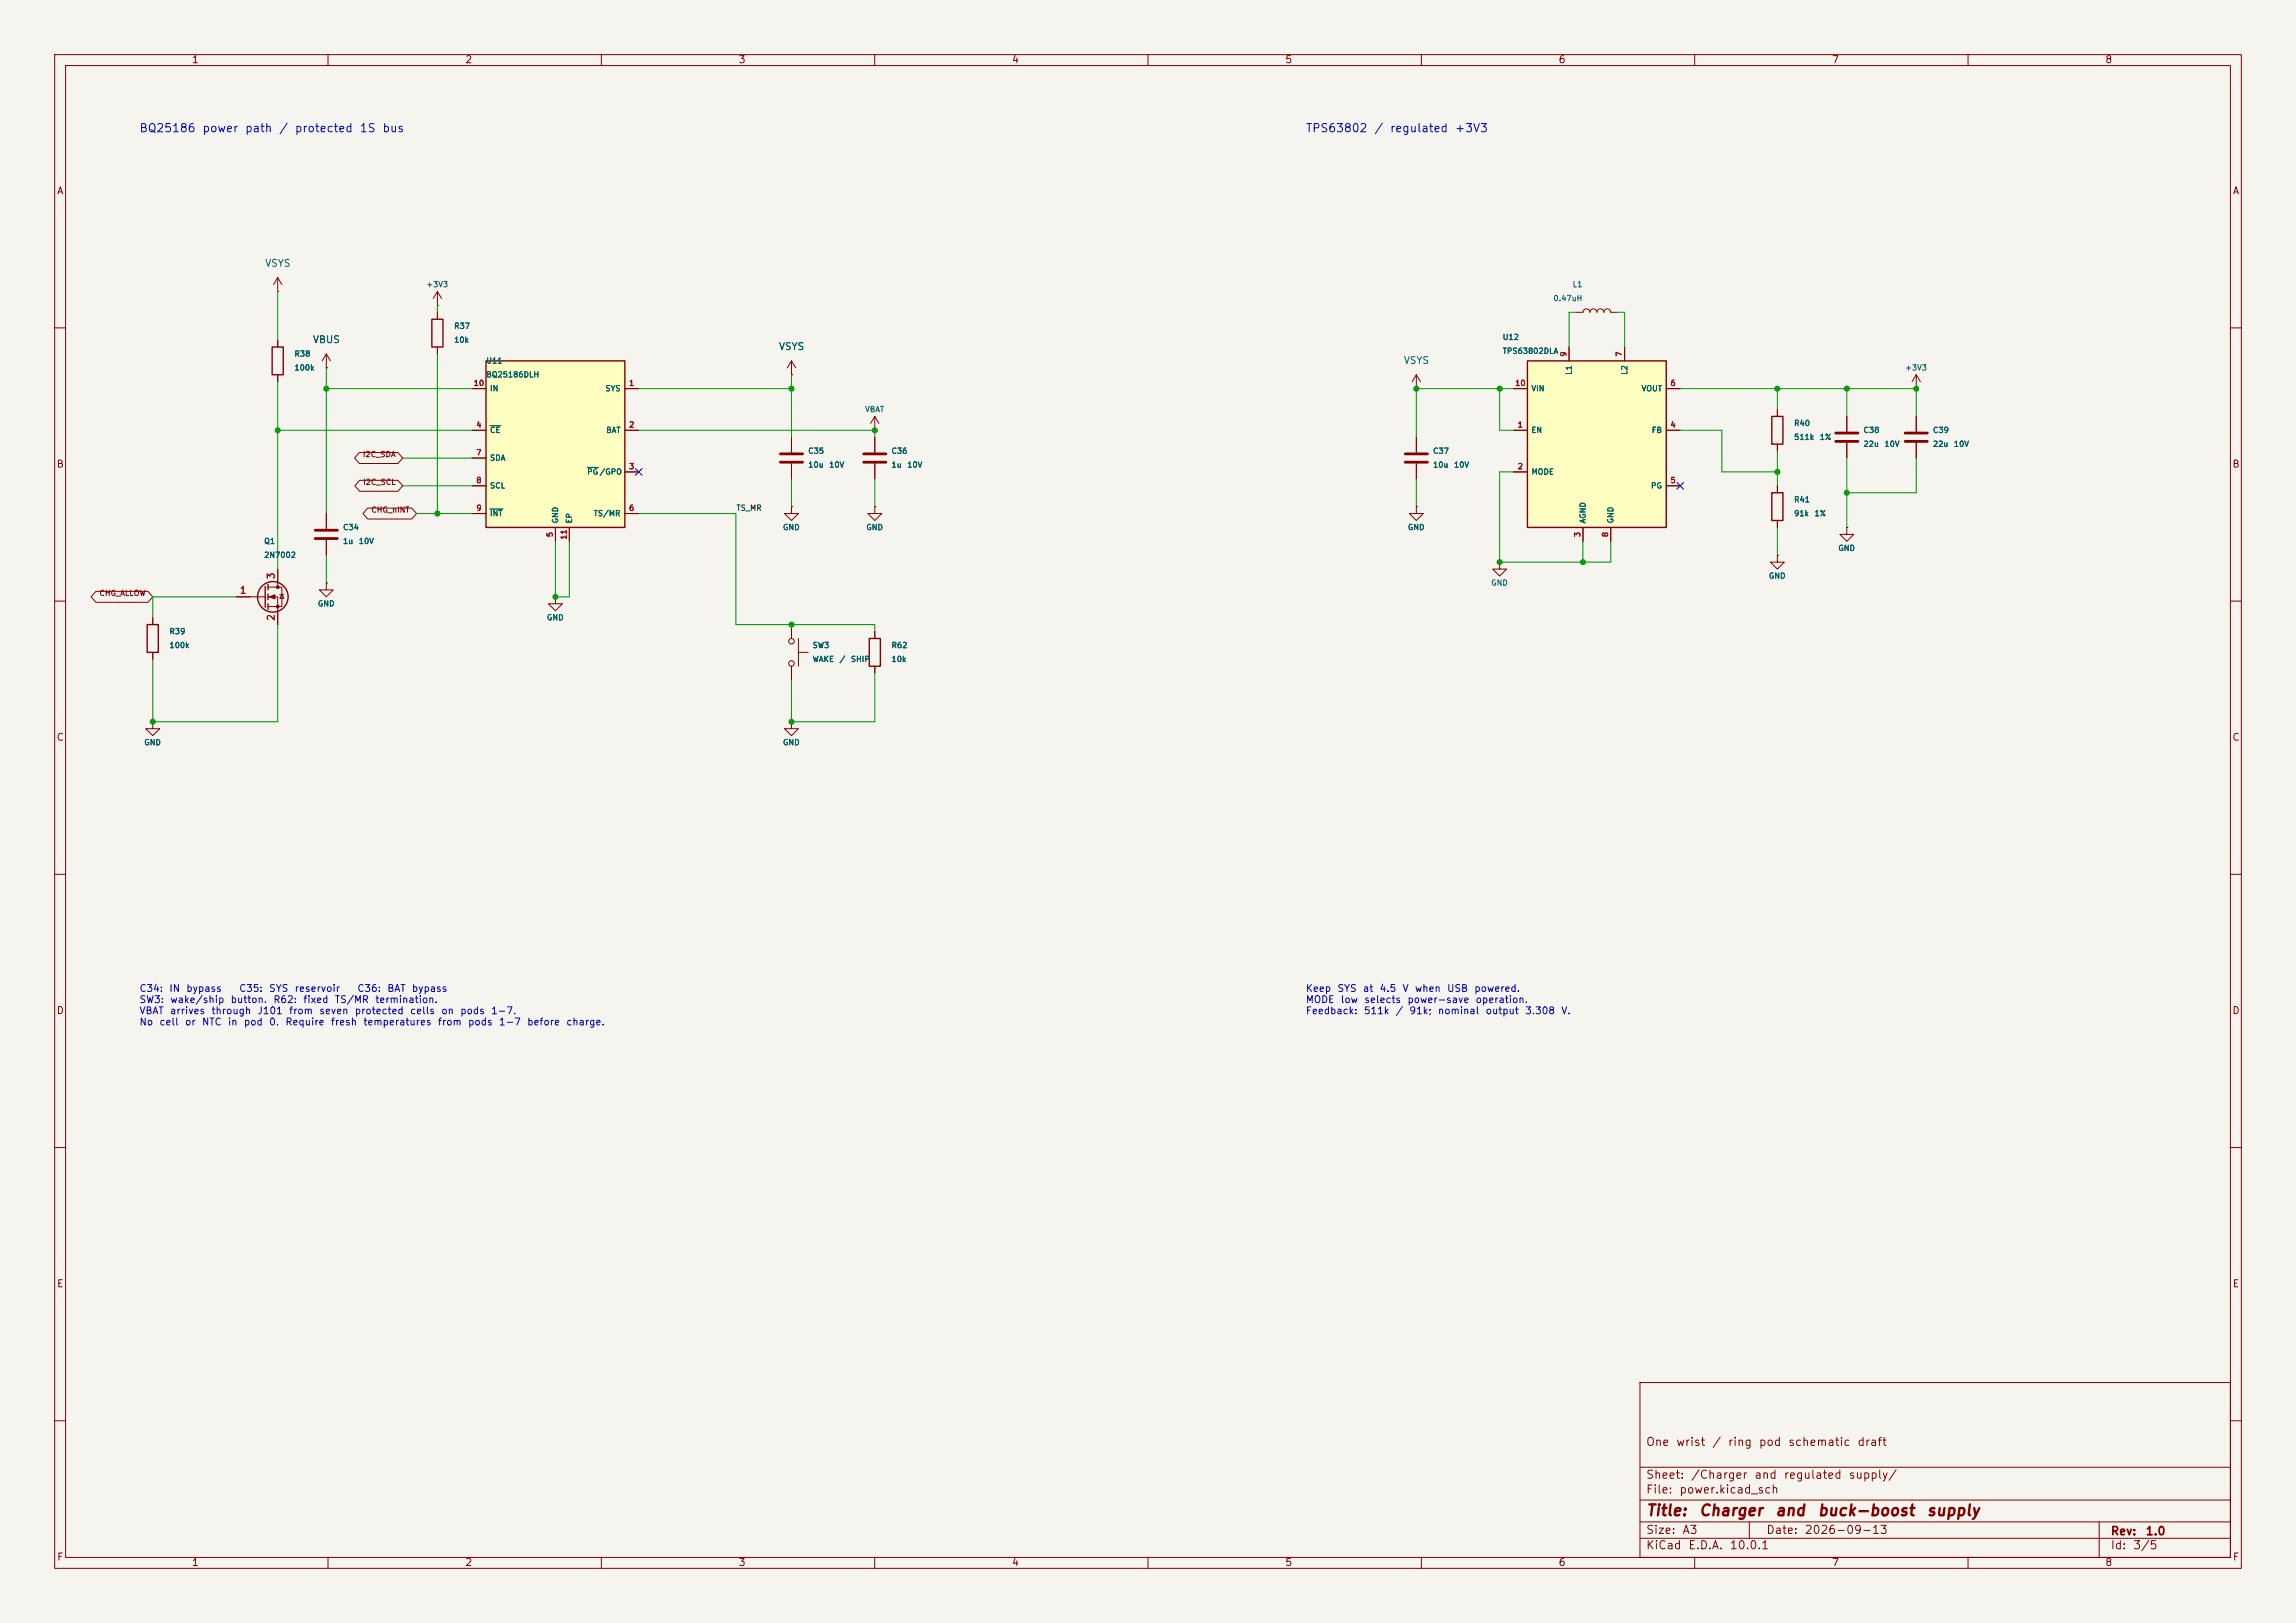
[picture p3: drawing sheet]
<svg xmlns="http://www.w3.org/2000/svg" width="420mm" height="297mm" viewBox="0 0 420 297" stroke-linecap="round" stroke-linejoin="round" font-family="sans-serif">
<defs><g id="words">
<g font-size="2" fill="#840000">
<text x="301" y="277.9">Title:</text>
<text x="310.6" y="277.9">Charger</text>
<text x="324.6" y="277.9">and</text>
<text x="332.3" y="277.9">buck-boost</text>
<text x="352.3" y="277.9">supply</text>
</g>
<g font-size="1.5" fill="#0000c2">
<text x="25.4" y="24.6">BQ25186</text>
<text x="36.9" y="24.6">power</text>
<text x="44.7" y="24.6">path</text>
<text x="50.9" y="24.6">/</text>
<text x="53.8" y="24.6">protected</text>
<text x="65.7" y="24.6">1S</text>
<text x="69.8" y="24.6">bus</text>
<text x="238.8" y="24.6">TPS63802</text>
<text x="251.3" y="24.6">/</text>
<text x="254.1" y="24.6">regulated</text>
<text x="266" y="24.6">+3V3</text>
</g>
<g font-size="1.5" fill="#840000">
<text x="301" y="265">One</text>
<text x="306.5" y="265">wrist</text>
<text x="313.1" y="265">/</text>
<text x="316" y="265">ring</text>
<text x="321.6" y="265">pod</text>
<text x="327" y="265">schematic</text>
<text x="339.6" y="265">draft</text>
<text x="301" y="273.7">File:</text>
<text x="301" y="271">Sheet:</text>
<text x="307.1" y="273.7">power.kicad_sch</text>
<text x="309.2" y="271">/Charger</text>
<text x="320.8" y="271">and</text>
<text x="326.2" y="271">regulated</text>
<text x="338" y="271">supply/</text>
<text x="301" y="281.1">Size:</text>
<text x="307.6" y="281.1">A3</text>
<text x="323" y="281.1">Date:</text>
<text x="330" y="281.1">2026-09-13</text>
<text x="386" y="281.3">Rev:</text>
<text x="392.4" y="281.3">1.0</text>
<text x="301" y="283.9">KiCad</text>
<text x="308.7" y="283.9">E.D.A.</text>
<text x="316.3" y="283.9">10.0.1</text>
<text x="386" y="283.9">Id:</text>
<text x="390.1" y="283.9">3/5</text>
</g>
<g font-size="1.3" fill="#840000">
<text x="35" y="11.9">1</text>
<text x="85" y="11.9">2</text>
<text x="135" y="11.9">3</text>
<text x="185" y="11.9">4</text>
<text x="235" y="11.9">5</text>
<text x="285" y="11.9">6</text>
<text x="335" y="11.9">7</text>
<text x="385" y="11.9">8</text>
<text x="10.3" y="35.9">A</text>
<text x="408.3" y="35.9">A</text>
<text x="10.3" y="85.9">B</text>
<text x="408.2" y="85.9">B</text>
<text x="10.3" y="135.9">C</text>
<text x="408.2" y="135.9">C</text>
<text x="10.3" y="185.9">D</text>
<text x="408.2" y="185.9">D</text>
<text x="10.3" y="235.9">E</text>
<text x="408.3" y="235.9">E</text>
<text x="10.3" y="285.9">F</text>
<text x="35" y="286.9">1</text>
<text x="85" y="286.9">2</text>
<text x="135" y="286.9">3</text>
<text x="185" y="286.9">4</text>
<text x="235" y="286.9">5</text>
<text x="285" y="286.9">6</text>
<text x="335" y="286.9">7</text>
<text x="385" y="286.9">8</text>
<text x="408.3" y="285.9">F</text>
</g>
<g font-size="1.3" fill="#006464">
<text x="48.4" y="49.1">VSYS</text>
<text x="57.1" y="63.1">VBUS</text>
<text x="142.4" y="64.4">VSYS</text>
<text x="256.7" y="66.9">VSYS</text>
</g>
<g font-size="1.3" fill="#a90000">
<text x="50.5" y="106.1" transform="rotate(-90 50.5 106.1)">3</text>
<text x="43.7" y="109">1</text>
<text x="50.5" y="113.7" transform="rotate(-90 50.5 113.7)">2</text>
</g>
<g font-size="1.3" fill="#0000c2">
<text x="25.4" y="181.8">C34:</text>
<text x="25.4" y="183.9">SW3:</text>
<text x="25.4" y="185.9">VBAT</text>
<text x="30.9" y="181.8">IN</text>
<text x="31" y="185.9">arrives</text>
<text x="31" y="183.9">wake/ship</text>
<text x="34" y="181.8">bypass</text>
<text x="38.6" y="185.9">through</text>
<text x="42.1" y="183.9">button.</text>
<text x="43.6" y="181.8">C35:</text>
<text x="47" y="185.9">J101</text>
<text x="49.1" y="181.8">SYS</text>
<text x="49.9" y="183.9">R62:</text>
<text x="52.8" y="185.9">from</text>
<text x="53.8" y="181.8">reservoir</text>
<text x="55.4" y="183.9">fixed</text>
<text x="58.3" y="185.9">seven</text>
<text x="61.1" y="183.9">TS/MR</text>
<text x="64.8" y="185.9">protected</text>
<text x="65.3" y="181.8">C36:</text>
<text x="68.5" y="183.9">termination.</text>
<text x="70.7" y="181.8">BAT</text>
<text x="74.9" y="185.9">cells</text>
<text x="75.2" y="181.8">bypass</text>
<text x="80.6" y="185.9">on</text>
<text x="84.1" y="185.9">pods</text>
<text x="89.7" y="185.9">1-7.</text>
<text x="238.8" y="181.8">Keep</text>
<text x="238.8" y="183.9">MODE</text>
<text x="238.8" y="185.9">Feedback:</text>
<text x="244.5" y="181.8">SYS</text>
<text x="245.1" y="183.9">low</text>
<text x="249.2" y="181.8">at</text>
<text x="249.4" y="185.9">511k</text>
<text x="249.4" y="183.9">selects</text>
<text x="252.3" y="181.8">4.5</text>
<text x="255.2" y="185.9">/</text>
<text x="256.4" y="181.8">V</text>
<text x="257.3" y="183.9">power-save</text>
<text x="257.7" y="185.9">91k;</text>
<text x="258.7" y="181.8">when</text>
<text x="262.9" y="185.9">nominal</text>
<text x="264.6" y="181.8">USB</text>
<text x="269.6" y="181.8">powered.</text>
<text x="269.8" y="183.9">operation.</text>
<text x="271.6" y="185.9">output</text>
<text x="278.9" y="185.9">3.308</text>
<text x="285.5" y="185.9">V.</text>
<text x="25.4" y="188">No</text>
<text x="29.1" y="188">cell</text>
<text x="33.7" y="188">or</text>
<text x="36.8" y="188">NTC</text>
<text x="41.6" y="188">in</text>
<text x="44.5" y="188">pod</text>
<text x="49.1" y="188">0.</text>
<text x="52.1" y="188">Require</text>
<text x="60.4" y="188">fresh</text>
<text x="66.4" y="188">temperatures</text>
<text x="80" y="188">from</text>
<text x="85.5" y="188">pods</text>
<text x="91.2" y="188">1-7</text>
<text x="96.3" y="188">before</text>
<text x="103.5" y="188">charge.</text>
</g>
<g font-size="1" fill="#006464">
<text x="77.9" y="52.8">+3V3</text>
<text x="287.6" y="52.8">L1</text>
<text x="284.1" y="55.3">0.47uH</text>
<text x="53.8" y="65.5">R38</text>
<text x="83" y="63">10k</text>
<text x="83" y="60.4">R37</text>
<text x="274.8" y="65">TPS63802DLA</text>
<text x="274.8" y="62.5">U12</text>
<text x="53.8" y="68">100k</text>
<text x="88.9" y="69.3">BQ25186DLH</text>
<text x="88.9" y="66.8">U11</text>
<text x="89.5" y="71.8">IN</text>
<text x="110.6" y="71.8">SYS</text>
<text x="280" y="71.8">VIN</text>
<text x="287.7" y="68.7" transform="rotate(-90 287.7 68.7)">L1</text>
<text x="297.9" y="68.7" transform="rotate(-90 297.9 68.7)">L2</text>
<text x="300.2" y="71.8">VOUT</text>
<text x="348.4" y="68">+3V3</text>
<text x="158.2" y="75.7">VBAT</text>
<text x="89.5" y="79.5">CE</text>
<text x="110.8" y="79.5">BAT</text>
<text x="147.7" y="83.3">C35</text>
<text x="163" y="83.3">C36</text>
<text x="262" y="83.3">C37</text>
<text x="280" y="79.5">EN</text>
<text x="302.1" y="79.5">FB</text>
<text x="328.1" y="80.7">511k</text>
<text x="328.1" y="78.2">R40</text>
<text x="332.8" y="80.7">1%</text>
<text x="340.8" y="79.5">C38</text>
<text x="340.8" y="82">22u</text>
<text x="344.6" y="82">10V</text>
<text x="353.5" y="79.5">C39</text>
<text x="353.5" y="82">22u</text>
<text x="357.3" y="82">10V</text>
<text x="89.5" y="84.5">SDA</text>
<text x="89.5" y="89.6">SCL</text>
<text x="107.3" y="87.1">PG/GPO</text>
<text x="147.7" y="85.8">10u</text>
<text x="151.6" y="85.8">10V</text>
<text x="163" y="85.8">1u</text>
<text x="165.9" y="85.8">10V</text>
<text x="262" y="85.8">10u</text>
<text x="265.9" y="85.8">10V</text>
<text x="280" y="87.1">MODE</text>
<text x="301.9" y="89.6">PG</text>
<text x="89.5" y="94.7">INT</text>
<text x="102.3" y="95.9" transform="rotate(-90 102.3 95.9)">GND</text>
<text x="104.9" y="95.9" transform="rotate(-90 104.9 95.9)">EP</text>
<text x="108.5" y="94.7">TS/MR</text>
<text x="290.3" y="95.9" transform="rotate(-90 290.3 95.9)">AGND</text>
<text x="295.4" y="95.9" transform="rotate(-90 295.4 95.9)">GND</text>
<text x="328.1" y="94.7">91k</text>
<text x="328.1" y="92.2">R41</text>
<text x="331.8" y="94.7">1%</text>
<text x="48.2" y="99.8">Q1</text>
<text x="62.6" y="97.2">C34</text>
<text x="62.6" y="99.8">1u</text>
<text x="65.5" y="99.8">10V</text>
<text x="143.1" y="97.2">GND</text>
<text x="158.4" y="97.2">GND</text>
<text x="257.4" y="97.2">GND</text>
<text x="336.2" y="101.1">GND</text>
<text x="48.2" y="102.3">2N7002</text>
<text x="272.7" y="107.4">GND</text>
<text x="323.5" y="106.1">GND</text>
<text x="58" y="111.2">GND</text>
<text x="99.9" y="113.8">GND</text>
<text x="30.9" y="118.8">100k</text>
<text x="30.9" y="116.3">R39</text>
<text x="148.5" y="118.8">SW3</text>
<text x="163" y="118.8">R62</text>
<text x="148.5" y="121.4">WAKE</text>
<text x="153.5" y="121.4">/</text>
<text x="155.5" y="121.4">SHIP</text>
<text x="163" y="121.4">10k</text>
<text x="26.3" y="136.6">GND</text>
<text x="143.1" y="136.6">GND</text>
</g>
<g font-size="1" fill="#a90000">
<text x="286.8" y="65.4" transform="rotate(-90 286.8 65.4)">9</text>
<text x="296.9" y="65.4" transform="rotate(-90 296.9 65.4)">7</text>
<text x="86.5" y="70.9">10</text>
<text x="115" y="70.9">1</text>
<text x="277" y="70.9">10</text>
<text x="305.5" y="70.9">6</text>
<text x="87" y="78.5">4</text>
<text x="87" y="83.6">7</text>
<text x="115" y="78.5">2</text>
<text x="277.5" y="78.5">1</text>
<text x="305.5" y="78.5">4</text>
<text x="87" y="88.6">8</text>
<text x="115" y="86.1">3</text>
<text x="277.5" y="86.1">2</text>
<text x="305.5" y="88.6">5</text>
<text x="87" y="93.7">9</text>
<text x="115" y="93.7">6</text>
<text x="101.3" y="98.4" transform="rotate(-90 101.3 98.4)">5</text>
<text x="103.9" y="98.9" transform="rotate(-90 103.9 98.9)">11</text>
<text x="289.3" y="98.4" transform="rotate(-90 289.3 98.4)">3</text>
<text x="294.4" y="98.4" transform="rotate(-90 294.4 98.4)">8</text>
</g>
<g font-size="1" fill="#840000">
<text x="66.3" y="83.9">I2C_SDA</text>
<text x="66.3" y="89">I2C_SCL</text>
<text x="67.8" y="94.1">CHG_nINT</text>
<text x="18.1" y="109.3">CHG_ALLOW</text>
</g>
<text font-size="1" fill="#0f0f0f" x="134.6" y="93.7">TS_MR</text>
</g></defs>
<path d="M0 0h420v297h-420z" fill="#f5f4ef" stroke="#f5f4ef" stroke-width=".18"/>
<g fill="none" stroke="#840000" stroke-width=".18">
<path d="M10 10h400v277h-400zM12 12h396v273h-396zM60 10v2M110 10v2M160 10v2M210 10v2M260 10v2M310 10v2M360 10v2M50.8 53.3h.1M50.8 50.8v2.5M50.8 50.8l-.8 1.3"/>
<path d="M50.8 50.8l.8 1.3M80 55.9h.1M80 53.3l-.8 1.3M80 53.3l.8 1.3M80 53.3v2.6M80 57.2v1.2M10 60h2M50.8 62.2v1.3M50.8 68.6v1.3M59.7 67.3h.1M59.7 64.8v2.5M59.7 64.8l-.8 1.2"/>
<path d="M59.7 64.8l.8 1.2M80 63.5v1.3M325.1 74.9v1.3M337.8 76.2v2.8M408 60h2M59.7 94v2.8M59.7 98.8v2.8M144.8 92.7v1.3h1.2l-1.2 1.3-1.3-1.3h1.3M144.8 92.7h.1M144.8 80v2.8M144.8 84.8v2.8M160 92.7v1.3h1.3l-1.3 1.3-1.3-1.3h1.3"/>
<path d="M160 92.7h.1M160 80v2.8M160 84.8v2.8M325.1 81.3v1.3M325.1 88.9v1.3M325.1 95.3v1.2M337.8 96.5v1.3h1.3l-1.3 1.3-1.3-1.3h1.3M337.8 96.5h.1M337.8 81v2.8M10 110h2M27.9 113v1.3M27.9 119.4v1.3"/>
<path d="M43.2 109.2h5.3M49 107.4h2.6v3.6h-2.6M49 109.2h1.8v5.1M50.8 104.1v3.3M51.2 108.8h.7M51.6 108.8l.3 .7h-.7zM59.7 106.7v1.3h1.3l-1.3 1.2-1.3-1.2h1.3M59.7 106.7h.1M144.8 114.3v2.5M146 119.4h1.8M146 116.8v5.1M160 115.6v1.2"/>
<path d="M325.1 101.6v1.3h1.3l-1.3 1.2-1.3-1.2h1.3M325.1 101.6h.1M408 110h2M27.9 132.1v1.3h1.3l-1.3 1.2-1.2-1.2h1.2M27.9 132.1h.1M144.8 132.1v1.3h1.2l-1.2 1.2-1.3-1.2h1.3M144.8 132.1h.1M144.8 121.9v2.6M160 121.9v1.3M10 160h2M408 160h2M10 210h2"/>
<path d="M408 210h2M300 253h108v32h-108zM10 260h2M300 278.5h108M300 274.5h108M300 268.5h108M320 278.5v3M384 278.5v6.5M408 260h2M60 285v2M110 285v2M160 285v2"/>
<path d="M210 285v2M260 285v2M300 281.5h108M310 285v2M360 285v2"/>
<circle cx="144.8" cy="117.3" r=".51"/>
<circle cx="144.8" cy="121.4" r=".51"/>
</g>
<g fill="none" stroke="#840000" stroke-width=".25">
<path d="M79 58.4h2v5.1h-2zM49.8 63.5h2v5.1h-2zM324.1 76.2h2v5.1h-2zM324.1 90.2h2v5.1h-2zM26.9 114.3h2.1v5.1h-2.1zM48.5 107.3v3.8M49 106.9v1.1M49 108.7v1M49 110.5v1M159 116.8h2v5.1h-2z"/>
<circle cx="49.9" cy="109.2" r="2.79"/>
</g>
<g fill="#840000" stroke="#840000" stroke-width=".18">
<path d="M49.3 109.2l1-.4v.8z"/>
<circle cx="50.8" cy="107.4" r=".25"/>
<circle cx="50.8" cy="111" r=".25"/>
</g>
<path d="M335.8 79.2h4.1M57.7 97h4M57.7 98.6h4M142.7 83.1h4.1M142.7 84.6h4.1M158 83.1h4.1M158 84.6h4.1M335.8 80.8h4.1" fill="none" stroke="#840000" stroke-width=".51"/>
<path d="M88.9 66h25.4v30.5h-25.4z" fill="#ffffc2"/>
<path d="M88.9 66h25.4v30.5h-25.4z" fill="none" stroke="#840000" stroke-width=".25"/>
<g fill="none" stroke="#840000" stroke-width=".18">
<path d="M86.4 71.1h2.5M86.4 78.7h2.5M114.3 71.1h2.5M114.3 78.7h2.5M144.8 68.6h.1M144.8 66l-.8 1.3M144.8 66l.7 1.3M144.8 66v2.6M160 78.7h.1M160 76.2l-.7 1.3M160 76.2l.8 1.3M160 76.2v2.5"/>
<path d="M86.4 94h2.5M86.4 83.8h2.5M86.4 88.9h2.5M101.6 96.5v2.6M104.1 96.5v2.6M114.3 86.4h2.5M114.3 94h2.5M101.6 109.2v1.3h1.3l-1.3 1.3-1.3-1.3h1.3M101.6 109.2h.1"/>
</g>
<path d="M89.6 77.9h2M89.6 93.2h2.4M107.4 85.5h2.1" fill="none" stroke="#006464" stroke-width=".18"/>
<path d="M279.4 66h25.4v30.5h-25.4z" fill="#ffffc2"/>
<path d="M279.4 66h25.4v30.5h-25.4z" fill="none" stroke="#840000" stroke-width=".25"/>
<g fill="none" stroke="#840000" stroke-width=".18">
<path d="M80 57.2v1.2M288.3 57.2h1.3a.64 .64 0 0 1 .6-.7 .64 .64 0 0 1 .6 .7 .64 .64 0 0 1 .7-.7 .64 .64 0 0 1 .6 .7 .64 .64 0 0 1 .6-.7 .64 .64 0 0 1 .7 .7 .64 .64 0 0 1 .6-.7 .64 .64 0 0 1 .6 .7h1.3M50.8 62.2v1.3M50.8 68.6v1.3M59.7 67.3h.1M80 63.5v1.3M86.4 78.7h2.5M86.4 71.1h2.5M114.3 78.7h2.5M114.3 71.1h2.5M144.8 68.6h.1M259.1 71.1h.1"/>
<path d="M259.1 68.6l-.8 1.3M259.1 68.6l.7 1.3M259.1 68.6v2.5M276.9 78.7h2.5M276.9 71.1h2.5M287 63.5v2.5M297.2 63.5v2.5M304.8 78.7h2.5M304.8 71.1h2.5M325.1 74.9v1.3M337.8 76.2v2.8M350.5 71.1h.1"/>
<path d="M350.5 68.6l-.7 1.3M350.5 68.6l.8 1.3M350.5 68.6v2.5M350.5 76.2v2.8M59.7 94v2.8M59.7 98.8v2.8M65.7 82.8h7.1l.9 1-.9 1h-7.1l-.8-1zM65.8 87.9h7l.9 1-.9 1h-7l-.9-1zM67.3 93h8l.9 1-.9 1h-8l-.9-1zM86.4 88.9h2.5M86.4 94h2.5M86.4 83.8h2.5"/>
<path d="M101.6 96.5v2.6M104.1 96.5v2.6M114.3 86.4h2.5M114.3 94h2.5M144.8 92.7h.1M144.8 80v2.8M144.8 84.8v2.8M160 92.7h.1M160 80v2.8M160 84.8v2.8M259.1 92.7v1.3h1.2l-1.2 1.3-1.3-1.3h1.3M259.1 92.7h.1"/>
<path d="M259.1 80v2.8M259.1 84.8v2.8M276.9 86.4h2.5M289.6 96.5v2.6M294.6 96.5v2.6M304.8 88.9h2.5M325.1 81.3v1.3M325.1 88.9v1.3M325.1 95.3v1.2M337.8 96.5h.1M337.8 81v2.8M350.5 81v2.8"/>
<path d="M17.5 108.2h9.6l.8 1-.8 1h-9.6l-.8-1zM27.9 113v1.3M27.9 119.4v1.3M43.2 109.2h2.5M50.8 104.1v2.6M50.8 111.8v2.5M59.7 106.7h.1M101.6 109.2h.1M144.8 114.3v2.5M160 115.6v1.2M274.3 102.9v1.2h1.3l-1.3 1.3-1.3-1.3h1.3M274.3 102.9h.1"/>
<path d="M325.1 101.6h.1M27.9 132.1h.1M144.8 132.1h.1M144.8 121.9v2.6M160 121.9v1.3"/>
</g>
<path d="M348.5 79.2h4.1M257 83.1h4.1M257 84.6h4.1M348.5 80.8h4.1" fill="none" stroke="#840000" stroke-width=".51"/>
<g fill="none" stroke="#009600" stroke-width=".18">
<path d="M50.8 53.3v8.9M80 55.9v1.3M288.3 57.2h-1.3v6.3M295.9 57.2h1.3v6.3M50.8 78.7h35.6M50.8 69.9v34.2M59.7 71.1h26.7M59.7 67.3v26.7M80 64.8v29.2M116.8 71.1h28M116.8 78.7h43.2v1.3M144.8 68.6v11.4"/>
<path d="M274.3 71.1v7.6h2.6M276.9 71.1h-17.8v8.9M307.3 71.1h43.2v5.1M307.3 78.7h7.7v7.7h10.1M325.1 71.1v3.8M337.8 71.1v5.1M73.7 83.8h12.7M73.7 88.9h12.7M76.2 94h10.2M101.6 99.1v10.1h2.5v-10.1M116.8 94h17.8v20.3h25.4v1.3M144.8 87.6v5.1"/>
<path d="M160 87.6v5.1M259.1 87.6v5.1M276.9 86.4h-2.6v16.5h20.3v-3.8M289.6 99.1v3.8M325.1 82.6v6.3M325.1 96.5v5.1M337.8 83.8v12.7M350.5 83.8v6.4h-12.7M43.2 109.2h-15.3v3.8M50.8 114.3v17.8h-22.9v-11.4M59.7 101.6v5.1M160 123.2v8.9h-15.2v-7.6"/>
</g>
<path d="M116.2 85.8l1.2 1.2M117.4 85.8l-1.2 1.2M306.7 88.3l1.2 1.2M307.9 88.3l-1.2 1.2" fill="none" stroke="#000084" stroke-width=".18"/>
<path d="M89.6 77.9h2M89.6 93.2h2.4M107.4 85.5h2.1" fill="none" stroke="#006464" stroke-width=".18"/>
<g fill="#009600" stroke="#009600" stroke-width=".18">
<circle cx="27.9" cy="132.1" r=".46"/>
<circle cx="59.7" cy="71.1" r=".46"/>
<circle cx="50.8" cy="78.7" r=".46"/>
<circle cx="144.8" cy="71.1" r=".46"/>
<circle cx="144.8" cy="114.3" r=".46"/>
<circle cx="274.3" cy="102.9" r=".46"/>
<circle cx="289.6" cy="102.9" r=".46"/>
<circle cx="259.1" cy="71.1" r=".46"/>
<circle cx="101.6" cy="109.2" r=".46"/>
<circle cx="80" cy="94" r=".46"/>
<circle cx="144.8" cy="132.1" r=".46"/>
<circle cx="160" cy="78.7" r=".46"/>
<circle cx="325.1" cy="71.1" r=".46"/>
<circle cx="337.8" cy="71.1" r=".46"/>
<circle cx="325.1" cy="86.4" r=".46"/>
<circle cx="274.3" cy="71.1" r=".46"/>
<circle cx="350.5" cy="71.1" r=".46"/>
<circle cx="337.8" cy="90.2" r=".46"/>
</g>
<use href="#words"/>
</svg>
